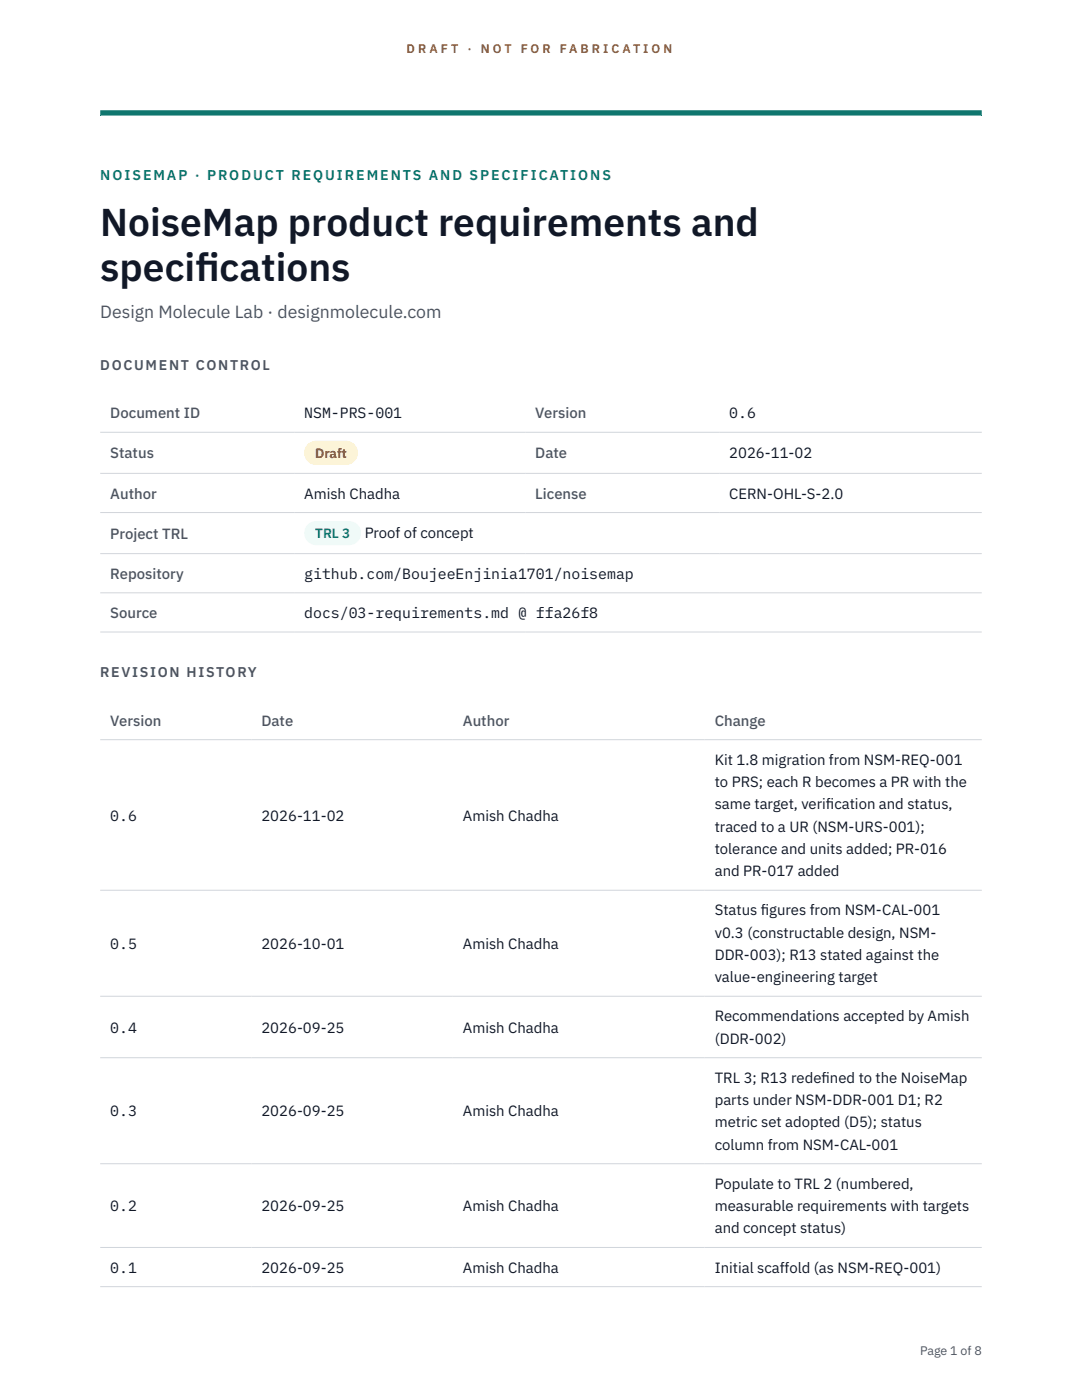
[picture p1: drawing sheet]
<svg xmlns="http://www.w3.org/2000/svg" width="216mm" height="279mm" viewBox="0 0 216 279" stroke-linecap="round" stroke-linejoin="round" font-family="sans-serif">
<defs><g id="words">
<g font-size="7.8" fill="#111827">
<text x="20" y="47.1">NoiseMap product requirements and</text>
<text x="20" y="56">specif</text>
<text x="39" y="56">ications</text>
</g>
<text font-size="3.5" fill="#4b5563" x="20" y="63.5">Design Molecule Lab · designmolecule.com</text>
<g font-size="3" fill="#4b5563">
<text x="22" y="83.5">Document ID</text>
<text x="106.8" y="83.5">Version</text>
<text x="22" y="91.5">Status</text>
<text x="106.8" y="91.5">Date</text>
<text x="22" y="99.5">Author</text>
<text x="106.8" y="99.5">License</text>
<text x="22" y="107.5">Project TRL</text>
<text x="22" y="115.5">Repository</text>
<text x="22" y="123.3">Source</text>
<text x="22" y="144.8">Version</text>
<text x="52.2" y="144.8">Date</text>
<text x="92.4" y="144.8">Author</text>
<text x="142.6" y="144.8">Change</text>
</g>
<g font-size="3" fill="#111827">
<text x="60.7" y="83.5">NSM-PRS-001</text>
<text x="145.5" y="83.5">0.6</text>
<text x="145.5" y="91.5">2026-11-02</text>
<text x="60.7" y="99.5">Amish Chadha</text>
<text x="145.5" y="99.5">CERN-OHL-S-2.0</text>
<text x="72.8" y="107.4">Proof of concept</text>
<text x="60.7" y="115.5">github.com/BoujeeEnjinia1701/noisemap</text>
<text x="60.7" y="123.3">docs/03-requirements.md @ ffa26f8</text>
<text x="142.6" y="152.6">Kit 1.8 migration from NSM-REQ-001</text>
<text x="142.6" y="157.1">to PRS; each R becomes a PR with the</text>
<text x="142.6" y="161.5">same target, verif</text>
<text x="164.8" y="161.5">ication and status,</text>
<text x="22" y="163.8">0.6</text>
<text x="52.2" y="163.8">2026-11-02</text>
<text x="92.4" y="163.8">Amish Chadha</text>
<text x="142.6" y="166">traced to a UR (NSM-URS-001);</text>
<text x="142.6" y="170.4">tolerance and units added; PR-016</text>
<text x="142.6" y="174.9">and PR-017 added</text>
<text x="142.6" y="182.7">Status f</text>
<text x="151.8" y="182.7">igures from NSM-CAL-001</text>
<text x="22" y="189.4">0.5</text>
<text x="52.2" y="189.4">2026-10-01</text>
<text x="92.4" y="189.4">Amish Chadha</text>
<text x="142.6" y="187.1">v0.3 (constructable design, NSM-</text>
<text x="142.6" y="191.6">DDR-003); R13 stated against the</text>
<text x="142.6" y="196">value-engineering target</text>
<text x="142.6" y="203.8">Recommendations accepted by Amish</text>
<text x="22" y="206.1">0.4</text>
<text x="52.2" y="206.1">2026-09-25</text>
<text x="92.4" y="206.1">Amish Chadha</text>
<text x="142.6" y="208.3">(DDR-002)</text>
<text x="142.6" y="216.1">TRL 3; R13 redef</text>
<text x="142.6" y="220.6">parts under NSM-DDR-001 D1; R2</text>
<text x="163.9" y="216.1">ined to the NoiseMap</text>
<text x="22" y="222.8">0.3</text>
<text x="52.2" y="222.8">2026-09-25</text>
<text x="92.4" y="222.8">Amish Chadha</text>
<text x="142.6" y="225">metric set adopted (D5); status</text>
<text x="142.6" y="229.4">column from NSM-CAL-001</text>
<text x="142.6" y="237.3">Populate to TRL 2 (numbered,</text>
<text x="22" y="241.7">0.2</text>
<text x="52.2" y="241.7">2026-09-25</text>
<text x="92.4" y="241.7">Amish Chadha</text>
<text x="142.6" y="241.7">measurable requirements with targets</text>
<text x="142.6" y="246.2">and concept status)</text>
<text x="22" y="254">0.1</text>
<text x="52.2" y="254">2026-09-25</text>
<text x="92.4" y="254">Amish Chadha</text>
<text x="142.6" y="254">Initial scaffold (as NSM-REQ-001)</text>
</g>
<text font-size="2.8" fill="#0f766e" x="20" y="36">NOISEMAP · PRODUCT REQUIREMENTS AND SPECIFICATIONS</text>
<g font-size="2.8" fill="#4b5563">
<text x="20" y="73.8">DOCUMENT CONTROL</text>
<text x="20" y="135.1">REVISION HISTORY</text>
</g>
<text font-size="2.7" fill="#92400e" x="62.9" y="91.4">Draft</text>
<text font-size="2.7" fill="#0f766e" x="62.9" y="107.4">TRL 3</text>
<g font-size="2.5" fill="#b45309">
<text x="81.1" y="10.5">D R A F T</text>
<text x="93.3" y="10.5">·</text>
<text x="95.9" y="10.5">N O T</text>
<text x="103.9" y="10.5">F O R</text>
<text x="111.7" y="10.5">F A B R I C A T I O N</text>
</g>
<text font-size="2.5" fill="#4b5563" x="183.6" y="270.3">Page 1 of 8</text>
</g></defs>
<path d="M20 23.1h175.9zM20 22h175.9v1.1h-175.9z" fill-rule="evenodd" fill="#0f766e"/>
<g fill="none" stroke="#d1d5db" stroke-width=".2">
<path d="M20 86.3h175.9M20 94.5h175.9M20 102.3h175.9M20 110.5h175.9M20 118.3h175.9M20 126.1h175.9M20 147.6h175.9M20 177.7h175.9M20 198.8h175.9M20 211.1h175.9M20 232.2h175.9M20 249h175.9"/>
<path d="M20 256.8h175.9"/>
</g>
<path d="M60.7 88h10.7v4.8h-10.7z" fill="#fef3c7"/>
<path d="M60.7 104h11.4v4.8h-11.4z" fill="#f0fdfa"/>
<use href="#words"/>
</svg>
